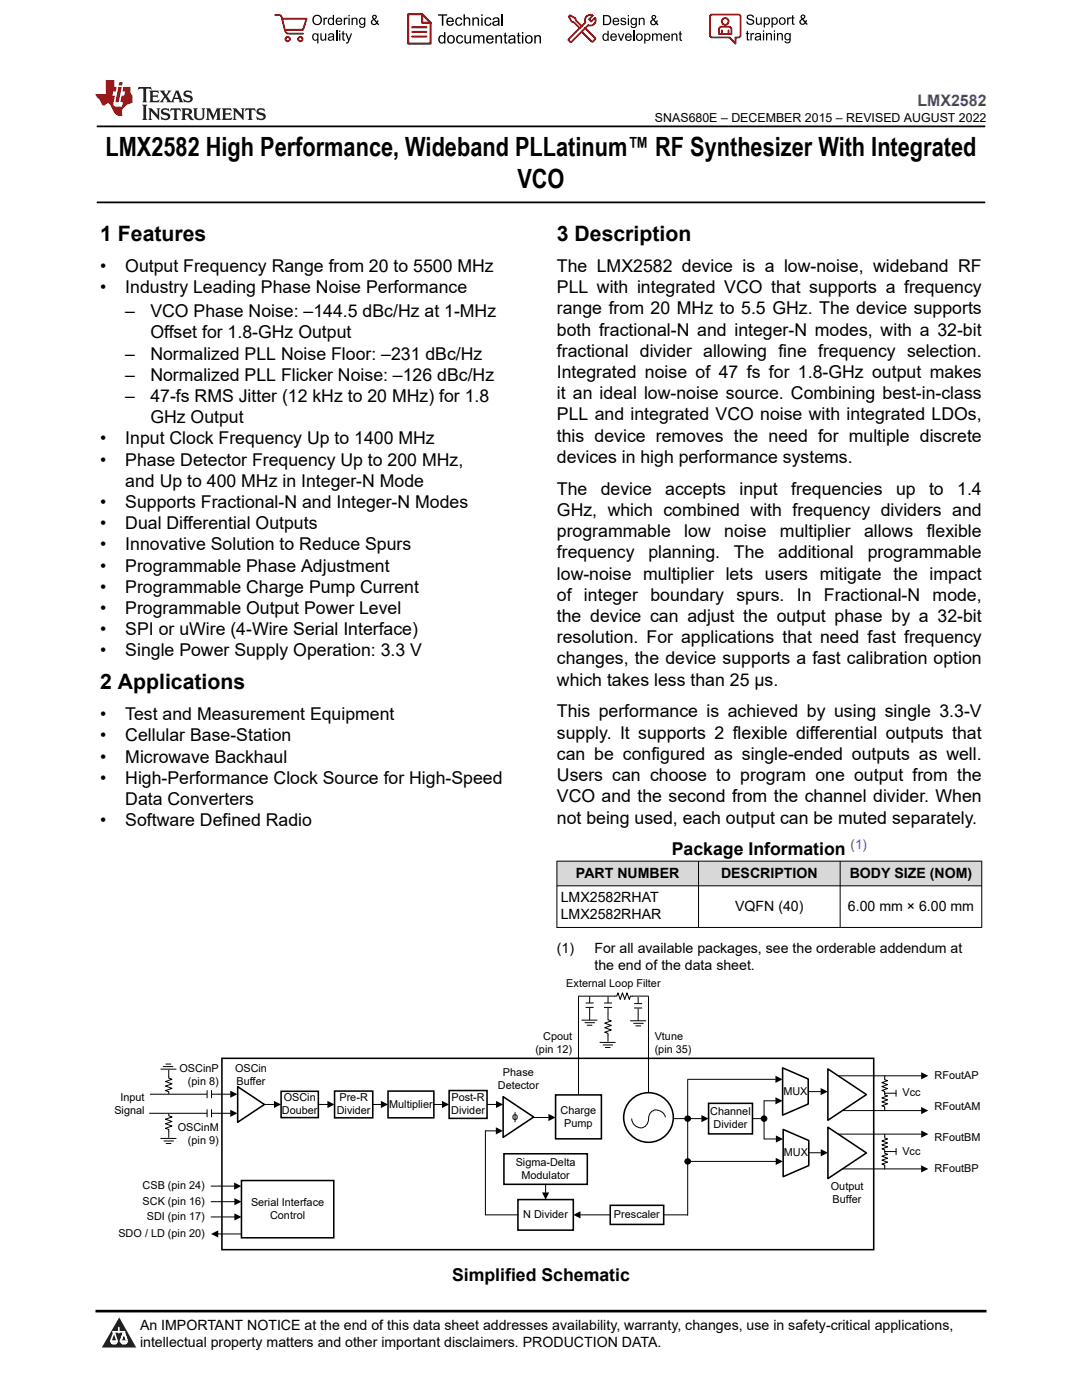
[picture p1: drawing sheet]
<svg xmlns="http://www.w3.org/2000/svg" width="216mm" height="279mm" viewBox="0 0 216 279" stroke-linecap="round" stroke-linejoin="round" font-family="sans-serif">
<defs><g id="words">
<g font-size="5.3">
<text x="21.1" y="31.2">LMX2582 High Performance, Wideband PLLatinum™ RF Synthesizer With Integrated</text>
<text x="103.2" y="37.5">VCO</text>
</g>
<g font-size="4.2">
<text x="20" y="48.1">1 Features</text>
<text x="111.1" y="48.1">3 Description</text>
<text x="20" y="137.6">2 Applications</text>
</g>
<g font-size="3.5">
<text x="20" y="54.3">•</text>
<text x="20" y="58.5">•</text>
<text x="25" y="54.3">Output Frequency Range from 20 to 5500 MHz</text>
<text x="25" y="58.5">Industry Leading Phase Noise Performance</text>
<text x="111.1" y="58.5">PLL with integrated VCO that supports a frequency</text>
<text x="111.1" y="54.3">The LMX2582 device is a low-noise, wideband RF</text>
<text x="25" y="63.3">–</text>
<text x="30" y="63.3">VCO Phase Noise: –144.5 dBc/Hz at 1-MHz</text>
<text x="111.1" y="62.8">range from 20 MHz to 5.5 GHz. The device supports</text>
<text x="25" y="71.7">–</text>
<text x="30" y="67.5">Offset for 1.8-GHz Output</text>
<text x="30" y="71.7">Normalized PLL Noise Floor: –231 dBc/Hz</text>
<text x="111.1" y="67">both fractional-N and integer-N modes, with a 32-bit</text>
<text x="111.1" y="71.2">fractional divider allowing fine frequency selection.</text>
<text x="25" y="76">–</text>
<text x="30" y="76">Normalized PLL Flicker Noise: –126 dBc/Hz</text>
<text x="111.1" y="75.5">Integrated noise of 47 fs for 1.8-GHz output makes</text>
<text x="25" y="80.2">–</text>
<text x="30" y="80.2">47-fs RMS Jitter (12 kHz to 20 MHz) for 1.8</text>
<text x="111.1" y="83.9">PLL and integrated VCO noise with integrated LDOs,</text>
<text x="111.1" y="79.7">it an ideal low-noise source. Combining best-in-class</text>
<text x="20" y="88.7">•</text>
<text x="25" y="88.7">Input Clock Frequency Up to 1400 MHz</text>
<text x="30" y="84.4">GHz Output</text>
<text x="111.1" y="88.2">this device removes the need for multiple discrete</text>
<text x="20" y="92.9">•</text>
<text x="25" y="92.9">Phase Detector Frequency Up to 200 MHz,</text>
<text x="111.1" y="92.4">devices in high performance systems.</text>
<text x="20" y="101.4">•</text>
<text x="25" y="97.1">and Up to 400 MHz in Integer-N Mode</text>
<text x="25" y="101.4">Supports Fractional-N and Integer-N Modes</text>
<text x="111.1" y="98.7">The</text>
<text x="119.9" y="98.7">device</text>
<text x="132.7" y="98.7">accepts</text>
<text x="147.6" y="98.7">input</text>
<text x="157.9" y="98.7">frequencies</text>
<text x="178.8" y="98.7">up</text>
<text x="185.4" y="98.7">to</text>
<text x="191" y="98.7">1.4</text>
<text x="20" y="105.6">•</text>
<text x="25" y="105.6">Dual Differential Outputs</text>
<text x="111.1" y="103">GHz, which combined with frequency dividers and</text>
<text x="111.1" y="107.2">programmable</text>
<text x="136.5" y="107.2">low</text>
<text x="144.5" y="107.2">noise</text>
<text x="155.6" y="107.2">multiplier</text>
<text x="172.4" y="107.2">allows</text>
<text x="184.9" y="107.2">flexible</text>
<text x="20" y="109.8">•</text>
<text x="25" y="109.8">Innovative Solution to Reduce Spurs</text>
<text x="111.1" y="111.4">frequency</text>
<text x="129.4" y="111.4">planning.</text>
<text x="146.4" y="111.4">The</text>
<text x="155.3" y="111.4">additional</text>
<text x="173.1" y="111.4">programmable</text>
<text x="20" y="114.1">•</text>
<text x="20" y="118.3">•</text>
<text x="25" y="114.1">Programmable Phase Adjustment</text>
<text x="25" y="118.3">Programmable Charge Pump Current</text>
<text x="111.1" y="119.9">of integer boundary spurs. In Fractional-N mode,</text>
<text x="111.1" y="115.7">low-noise multiplier lets users mitigate the impact</text>
<text x="20" y="122.5">•</text>
<text x="25" y="122.5">Programmable Output Power Level</text>
<text x="111.1" y="124.1">the device can adjust the output phase by a 32-bit</text>
<text x="20" y="126.8">•</text>
<text x="20" y="131">•</text>
<text x="25" y="126.8">SPI or uWire (4-Wire Serial Interface)</text>
<text x="25" y="131">Single Power Supply Operation: 3.3 V</text>
<text x="111.1" y="128.4">resolution. For applications that need fast frequency</text>
<text x="111.1" y="132.6">changes, the device supports a fast calibration option</text>
<text x="111.1" y="136.8">which takes less than 25 µs.</text>
<text x="20" y="143.7">•</text>
<text x="25" y="143.7">Test and Measurement Equipment</text>
<text x="111.1" y="143.2">This performance is achieved by using single 3.3-V</text>
<text x="20" y="147.9">•</text>
<text x="25" y="147.9">Cellular Base-Station</text>
<text x="111.1" y="147.4">supply. It supports 2 flexible differential outputs that</text>
<text x="20" y="152.2">•</text>
<text x="25" y="152.2">Microwave Backhaul</text>
<text x="111.1" y="151.7">can be configured as single-ended outputs as well.</text>
<text x="111.1" y="155.9">Users can choose to program one output from the</text>
<text x="20" y="156.4">•</text>
<text x="25" y="156.4">High-Performance Clock Source for High-Speed</text>
<text x="25" y="160.6">Data Converters</text>
<text x="111.1" y="160.1">VCO and the second from the channel divider. When</text>
<text x="20" y="164.9">•</text>
<text x="25" y="164.9">Software Defined Radio</text>
<text x="111.1" y="164.4">not being used, each output can be muted separately.</text>
<text x="134.1" y="170.7">Package Information</text>
<text x="90.2" y="255.6">Simplified Schematic</text>
</g>
<text font-size="3.2" fill="#00f" x="183.1" y="21.1">LMX2582</text>
<g font-size="2.8">
<text x="114.9" y="175.1">PART NUMBER</text>
<text x="143.9" y="175.1">DESCRIPTION</text>
<text x="169.5" y="175.1">BODY SIZE (NOM)</text>
<text x="111.9" y="180.1">LMX2582RHAT</text>
<text x="111.9" y="183.4">LMX2582RHAR</text>
<text x="146.7" y="181.8">VQFN (40)</text>
<text x="169.2" y="181.8">6.00 mm × 6.00 mm</text>
<text x="111.1" y="190.2">(1)</text>
<text x="118.6" y="190.2">For all available packages, see the orderable addendum at</text>
<text x="118.6" y="193.6">the end of the data sheet.</text>
<text x="27.9" y="265.5">An IMPORTANT NOTICE at the end of this data sheet addresses availability, warranty, changes, use in safety-critical applications,</text>
<text x="27.9" y="268.9">intellectual property matters and other important disclaimers. PRODUCTION DATA.</text>
</g>
<text font-size="2.6" fill="#00f" x="169.7" y="169.5">(1)</text>
<text font-size="2.5" x="130.7" y="24.3">SNAS680E – DECEMBER 2015 – REVISED AUGUST 2022</text>
<g font-size="2.2">
<text x="113" y="197">External Loop Filter</text>
<text x="108.4" y="207.5">Cpout</text>
<text x="130.6" y="207.5">Vtune</text>
<text x="35.8" y="213.8">OSCinP</text>
<text x="46.9" y="214">OSCin</text>
<text x="100.4" y="214.8">Phase</text>
<text x="106.8" y="210.1">(pin 12)</text>
<text x="130.6" y="210.1">(pin 35)</text>
<text x="186.5" y="215.4">RFoutAP</text>
<text x="24" y="219.8">Input</text>
<text x="37.5" y="216.5">(pin 8)</text>
<text x="47.2" y="216.6">Buffer</text>
<text x="56.6" y="219.8">OSCin</text>
<text x="67.7" y="219.8">Pre-R</text>
<text x="77.7" y="221.1">Multiplier</text>
<text x="90.1" y="219.8">Post-R</text>
<text x="99.3" y="217.4">Detector</text>
<text x="156.3" y="218.5">MUX</text>
<text x="180.1" y="218.8">Vcc</text>
<text x="186.5" y="221.5">RFoutAM</text>
<text x="22.8" y="222.4">Signal</text>
<text x="35.5" y="225.7">OSCinM</text>
<text x="56.2" y="222.4">Douber</text>
<text x="67.2" y="222.4">Divider</text>
<text x="90" y="222.4">Divider</text>
<text x="102.2" y="223.6">ϕ</text>
<text x="111.9" y="222.2">Charge</text>
<text x="112.6" y="224.8">Pump</text>
<text x="141.7" y="222.6">Channel</text>
<text x="142.4" y="225.2">Divider</text>
<text x="186.5" y="227.8">RFoutBM</text>
<text x="37.5" y="228.3">(pin 9)</text>
<text x="102.9" y="232.7">Sigma-Delta</text>
<text x="156.4" y="230.8">MUX</text>
<text x="180.1" y="230.5">Vcc</text>
<text x="186.5" y="233.9">RFoutBP</text>
<text x="28.5" y="237.4">CSB (pin 24)</text>
<text x="104" y="235.3">Modulator</text>
<text x="165.8" y="237.5">Output</text>
<text x="28.5" y="240.5">SCK (pin 16)</text>
<text x="29.3" y="243.5">SDI (pin 17)</text>
<text x="50.1" y="240.7">Serial Interface</text>
<text x="53.9" y="243.3">Control</text>
<text x="104.4" y="243.1">N Divider</text>
<text x="122.5" y="243.1">Prescaler</text>
<text x="166.1" y="240.2">Buffer</text>
<text x="23.6" y="246.9">SDO / LD (pin 20)</text>
</g>
</g></defs>
<path d="M19.3 25.2h177.3M19.3 40.4h177.3" fill="none" stroke="#000" stroke-width=".35"/>
<g fill="#d8d8d8">
<path d="M111.1 171.9h84.8v4.9h-84.8z" fill-rule="evenodd"/>
<path d="M111.2 171.9h28.1v4.8h-28.1z" fill-rule="evenodd"/>
<path d="M139.4 171.9h28.2v4.8h-28.2z" fill-rule="evenodd"/>
<path d="M167.7 171.9h28.1v4.8h-28.1z" fill-rule="evenodd"/>
</g>
<path d="M111.1 171.9h84.9M111.1 176.8h84.9M111.1 171.8v13.4M139.4 171.8v13.4M167.6 171.8v13.4M195.9 171.8v13.4M111.1 185.1h84.9" fill="none" stroke="#000" stroke-width=".2"/>
<path d="M44.3 211.2h130v38.2h-130z" fill="none" stroke="#000" stroke-width=".31"/>
<path d="M110.9 218.5h9.1v8.8h-9.1z" fill-rule="evenodd" fill="#fff" stroke="#000" stroke-width=".31"/>
<path d="M43.5 218.4h2.4M43.5 222.2h2.4" fill="none" stroke="#000" stroke-width=".2"/>
<path d="M45.9 217.7l1.5 .7-1.5 .7zM45.9 221.5l1.5 .7-1.5 .7z" fill="#000"/>
<path d="M165.2 213.3l7.7 5.1-7.7 5.2z" fill-rule="evenodd" fill="#fff" stroke="#000" stroke-width=".31"/>
<path d="M127.3 199v1.3M126.5 201.2h1.6M126.5 200.3h1.6M127.3 201.3v1.2M167.3 214.7h16.5M168.2 221.6h15.6" fill="none" stroke="#000" stroke-width=".2"/>
<path d="M183.8 214l1.4 .7-1.4 .7zM183.8 220.9l1.4 .7-1.4 .8z" fill="#000"/>
<g fill="#fff" stroke="#000" stroke-width=".31">
<path d="M100.6 230.3h16.6v6.1h-16.6z" fill-rule="evenodd"/>
<path d="M103.3 239.4h11.1v6.1h-11.1z" fill-rule="evenodd"/>
<path d="M56.1 217.8h7.4v5.2h-7.4z" fill-rule="evenodd"/>
<path d="M89.6 217.6h7.6v5.6h-7.6z" fill-rule="evenodd"/>
<path d="M77.4 217.8h9.2v5.3h-9.2z" fill-rule="evenodd"/>
</g>
<path d="M97.2 220.4h1.8" fill="none" stroke="#000" stroke-width=".2"/>
<path d="M99 219.7l1.4 .7-1.4 .7z" fill="#000"/>
<g fill="#fff" stroke="#000" stroke-width=".31">
<path d="M66.8 217.8h7.6v5.3h-7.6z" fill-rule="evenodd"/>
<path d="M100.4 218.9l6.1 4-6.1 4.1z" fill-rule="evenodd"/>
</g>
<path d="M115.4 198.9v19.6M129.4 198.9v19.2M176.5 215.1v.4l.6 .2-1.1 .4 1.1 .4-1.1 .3 1.1 .4-1.1 .4 .5 .2v.4M176.5 218.2h2.3M176.5 218.2v.3l.6 .2-1.1 .4 1.1 .4-1.1 .4 1.1 .4-1.1 .4 .5 .2v.3M178.8 217.6v1.2M98.9 225.7h-2v16.8h6.4M106.3 223h3.1M134.3 223.2h5.7" fill="none" stroke="#000" stroke-width=".2"/>
<path d="M98.9 225l1.5 .7-1.5 .7zM109.4 222.3l1.5 .7-1.5 .7zM140 222.5l1.4 .7-1.4 .8z" fill="#000"/>
<path d="M165.2 225l7.7 5.1-7.7 5.1z" fill-rule="evenodd" fill="#fff" stroke="#000" stroke-width=".31"/>
<g fill="none" stroke="#000" stroke-width=".2">
<path d="M117.7 198.9v1.3M121.3 198.9v1.3M116.9 201h1.6M116.9 200.2h1.6M117.7 201.1v1.3M120.5 201h1.6M120.5 200.2h1.6M121.3 203.1v.4l.7 .2-1.3 .5 1.3 .4-1.3 .5 1.3 .5-1.3 .4 .6 .2v.4M121.3 201.1v1.9M167.3 226.3h16.5M168.2 233.3h15.6M176.5 226.8v.3l.6 .2-1.1 .4 1.1 .4-1.1 .4 1.1 .4-1.1 .4 .5 .2v.3"/>
<path d="M176.5 229.8v.4l.6 .2-1.1 .3 1.1 .4-1.1 .4 1.1 .4-1.1 .4 .5 .2v.4M176.5 229.8h2.3M178.8 229.2v1.2"/>
</g>
<path d="M183.8 232.6l1.4 .7-1.4 .7zM183.8 225.6l1.4 .7-1.4 .8z" fill="#000"/>
<path d="M121.8 240.5h10.6v3.9h-10.6z" fill-rule="evenodd" fill="#fff" stroke="#000" stroke-width=".31"/>
<path d="M161.3 217.9h2.5M161.5 230.1h2.3M115.8 242.5h6" fill="none" stroke="#000" stroke-width=".2"/>
<path d="M163.8 217.1l1.4 .8-1.4 .7zM163.8 229.3l1.4 .8-1.4 .7zM114.4 242.5l1.4-.8v1.5z" fill="#000"/>
<path d="M141.4 220.2h8.7v6.1h-8.7z" fill-rule="evenodd" fill="#fff" stroke="#000" stroke-width=".31"/>
<path d="M137.2 215.5v27M150.1 223.2h2.4" fill="none" stroke="#000" stroke-width=".2"/>
<path d="M156.2 213.1l5.1 2.2v5l-5.1 2.2z" fill-rule="evenodd" fill="#fff" stroke="#000" stroke-width=".31"/>
<path d="M137.2 215.4h17.5M152.5 219.7h2.2M152.5 219.7v7.6M137.2 231.8h17.6M152.5 227.3h2.3" fill="none" stroke="#000" stroke-width=".2"/>
<path d="M154.7 214.7l1.5 .7-1.5 .7zM154.7 219l1.5 .7-1.5 .7zM154.8 231.1l1.4 .7-1.4 .7zM154.8 226.6l1.4 .7-1.4 .7z" fill="#000"/>
<g fill="#000" stroke="#000" stroke-width=".2">
<circle cx="137.2" cy="223.2" r=".55"/>
<circle cx="152.4" cy="223.2" r=".55"/>
</g>
<g fill="#fff" stroke="#000" stroke-width=".31">
<path d="M47.4 216.9l5.4 3.5-5.4 3.6z" fill-rule="evenodd"/>
<path d="M156.3 225.4l5.1 2.2v5l-5.1 2.2z" fill-rule="evenodd"/>
</g>
<g fill="none" stroke="#000" stroke-width=".2">
<path d="M33.7 214.8v.4l.6 .2-1.3 .4 1.3 .5-1.3 .5 1.3 .4-1.3 .5 .7 .2v.4M41.3 217.6v1.6M41.3 218.4h-11.3M42.2 217.6v1.6M42.3 218.4h1.2M33.7 222.3v.4l.6 .2-1.3 .5 1.3 .4-1.3 .5 1.3 .4-1.3 .5 .7 .2v.4M41.3 221.4v1.6M41.3 222.2h-11.5M42.1 236.7h4.7M42.1 239.8h4.8M42.2 221.4v1.6M42.3 222.2h1.2"/>
<path d="M42.1 242.9h4.8M43.4 246.3h4.8"/>
</g>
<path d="M46.7 236l1.5 .7-1.5 .7zM46.8 239.1l1.4 .7-1.4 .7zM42.1 246.3l1.4-.8v1.5zM46.8 242.2l1.4 .7-1.4 .7z" fill="#000"/>
<path d="M48.2 235.6h18.4v11.4h-18.4z" fill-rule="evenodd" fill="#fff" stroke="#000" stroke-width=".31"/>
<g fill="none" stroke="#000" stroke-width=".2">
<path d="M129.4 198.8h-3.6l-.2 .7-.5-1.4-.4 1.4-.5-1.4-.4 1.4-.5-1.4-.2 .7h-7.7M32.1 213.4h3M32.6 212.9h1.9M33.1 212.4h1M33.7 213.6v1.2M116.1 203.6h3M116.7 204.1h1.9M117.2 204.6h.9M117.7 202.4v1.2M119.7 208h3.1M120.4 208.5h1.9M120.8 209.1h.9"/>
<path d="M121.3 206.6v1.2M125.8 203.7h3.1M126.4 204.2h2M126.9 204.7h.9M127.3 202.5v1.2M32.1 227.2h3M32.7 227.7h1.9M33.2 228.2h.9M33.7 225.8v1.2M52.8 220.4h2M63.5 220.4h1.9M74.4 220.4h1.7"/>
<path d="M86.6 220.4h1.7M108.9 236.4v1.6M132.4 242.5h4.7"/>
</g>
<path d="M54.7 219.7l1.4 .7-1.4 .7zM65.3 219.7l1.5 .7-1.5 .7zM76 219.7l1.4 .7-1.4 .7zM88.2 219.7l1.4 .7-1.4 .7zM108.2 238h1.4l-.7 1.4z" fill="#000"/>
<circle cx="137.2" cy="231.8" r=".55" fill="#000" stroke="#000" stroke-width=".2"/>
<circle cx="129.4" cy="223" r="5" fill="#fff" stroke="#000" stroke-width=".31"/>
<path d="M176.5 214.7v.4M132.8 222.9a1.83 1.83 0 0 0-2.8-1 1.93 1.93 0 0 0-.6 1.4 1.66 1.66 0 0 1-1.4 1.8 1.66 1.66 0 0 1-1.9-1.3v-.5M176.5 221.2v.4M176.5 226.4v.4M176.5 232.9v.4" fill="none" stroke="#000" stroke-width=".2"/>
<path d="M0 0h215.9v23.8h-215.9z" fill-rule="evenodd" fill="#fff"/>
<path d="M27.7 17.4l-.2 .6 .5-.3h.6v.1v2.2l-.2 .4h1l-.2-.4v-2.2v-.1h.5l.5 .3-.1-.6zM29.8 18.1l.2 .4v1.5l-.2 .4h1.9l.1-.6a1.08 1.08 0 0 1-1.3 .2v-.7h.6l.4 .2v-.6l-.4 .2h-.6v-.6l.2-.1a1 1 0 0 1 1 .2l-.1-.5zM31.8 18.1l1 1.1-1 1.2h.9l-.2-.2 .4-.7 .5 .7-.2 .2h1.6l-.2-.2 .1-.4h1l.1 .4-.1 .2h.9l-.2-.3-.8-2h-.5l-1 2.2-.8-1.1 .9-1.1h-.8l.2 .2-.5 .7-.3-.7 .1-.2zM35.2 18.5l.4 1h-.8zM36.8 18.2a.65 .65 0 0 0-.2 .7 .65 .65 0 0 0 .6 .5l.7 .2 .1 .2a.79 .79 0 0 1-.7 .4 .79 .79 0 0 1-.7-.5l.1 .7 .2-.1a.93 .93 0 0 0 1.1 .1 .93 .93 0 0 0 .4-1 1.46 1.46 0 0 0-1.2-.6l-.1-.3a1.09 1.09 0 0 1 1.2 .2l-.2-.6-.1 .1-.6-.2zM28.4 20.9l.2 .4v2.3l-.2 .3h1l-.2-.3v-2.3l.2-.4zM29.6 21.6l.2 .4v1.6l-.2 .3h.8l-.3-.3v-1.4l1.7 1.8v-2l.2-.4h-.8l.2 .2 .1 1.1-1.2-1.3zM32.3 21.8a.65 .65 0 0 0-.2 .7 .65 .65 0 0 0 .7 .4l.6 .2 .1 .2a.79 .79 0 0 1-.7 .4 .79 .79 0 0 1-.7-.5l.1 .7 .2-.1a.93 .93 0 0 0 1.1 .1 .93 .93 0 0 0 .4-.9 1.46 1.46 0 0 0-1.2-.6l-.1-.4a1.09 1.09 0 0 1 1.2 .2l-.2-.6-.1 .1-.6-.1zM34.1 21.6l-.1 .7a.63 .63 0 0 1 .7-.4l.1 1.7-.3 .3h1l-.2-.3v-1.7a.66 .66 0 0 1 .8 .4l-.1-.7zM36.2 21.6l.2 .4v1.6l-.2 .3h.9l-.2-.2v-.7h.5l.1 .2a.79 .79 0 0 0 1.2 .6l-1-.9a.61 .61 0 0 0 .6-.6 .61 .61 0 0 0-.5-.6zM36.9 21.9h.2a.47 .47 0 0 1 .5 .1 .47 .47 0 0 1 .1 .5l-.2 .2h-.6zM38.5 21.6l.2 .2a2.27 2.27 0 0 0 .4 2 1.04 1.04 0 0 0 1.7-.7v-1.3l.2-.2h-.8l.2 .4v1.1a.6 .6 0 0 1-.6 .6 .6 .6 0 0 1-.6-.6v-1.1l.3-.4zM41.1 21.6l.2 .4v1.6l-.2 .3h.7l-.2-.3v-1.5l.9 1.9 .8-1.9v1.5l-.2 .3h1l-.3-.3v-1.6l.3-.4h-.8l-.7 1.5-.7-1.5zM44.3 21.6l.2 .4v1.6l-.2 .3h1.9l.1-.5a1.09 1.09 0 0 1-1.3 .1v-.6h.6l.4 .1v-.6l-.4 .2h-.6v-.6l.2-.1a1.01 1.01 0 0 1 1 .3l-.1-.6zM46.4 21.6l.3 .4v1.6l-.3 .3h.8l-.2-.3v-1.4l1.6 1.8v-2l.2-.4h-.7l.2 .2v1.1l-1.2-1.3zM49 21.6l-.1 .7a.63 .63 0 0 1 .8-.4v1.7l-.3 .3h1l-.2-.3v-1.7a.66 .66 0 0 1 .8 .4l-.1-.7zM51.4 21.8a.65 .65 0 0 0-.2 .7 .65 .65 0 0 0 .6 .4l.6 .2 .2 .2a.79 .79 0 0 1-.8 .4 .79 .79 0 0 1-.6-.5l.1 .7 .2-.1a.93 .93 0 0 0 1 .1 .93 .93 0 0 0 .5-.9 1.46 1.46 0 0 0-1.3-.6l-.1-.4a1.09 1.09 0 0 1 1.3 .2l-.2-.6-.2 .1-.5-.1z" fill="#231f20"/>
<path d="M21.1 16v2.8h-2.1l.1 .3 .9 1a.95 .95 0 0 0 .9 .9 .59 .59 0 0 1 .6-.4 .59 .59 0 0 1 .5 .4l.4 .8a1.59 1.59 0 0 0 2.1 1.3 1.61 1.61 0 0 1 1-2.2l1-.4-.1-1.5a1.59 1.59 0 0 1-.4-1.6h-1.4l-.2 .9h.5l-.1 .8h-.5l-.2 1v.2l.4 .1-.2 .9h-.6a.73 .73 0 0 1-1.1-.7l.3-1.5h-.5l.2-.8h.5l.2-.9h-.5v-1.4zM23.6 17.4l-.6 3h.7l.6-3zM23.8 16.4l-.1 .7h.7l.1-.7z" fill="#ed1c24"/>
<g fill="#000">
<path d="M62.3 4a1 1 0 0 1 2 0 1 1 0 0 1-2 0zM62.8 3.4a.78 .78 0 0 0-.1 1.1 .78 .78 0 0 0 1.1 .1 .78 .78 0 0 0 .1-1.1 .78 .78 0 0 0-1.1-.1z" fill-rule="evenodd"/>
<path d="M62.5 6.8l.4-.2 .4 .3v-.2h.2v2h-.2v-.7a.68 .68 0 0 1-.9-.1 .68 .68 0 0 1 0-.9zM62.6 7a.51 .51 0 0 0-.1 .6 .51 .51 0 0 0 .7 .2 .51 .51 0 0 0 .1-.7 .51 .51 0 0 0-.7-.1z" fill-rule="evenodd"/>
<path d="M64.5 3.5h.3v.3l.1-.3h.3l.1 .1-.1 .2a.32 .32 0 0 0-.3 0 .32 .32 0 0 0-.1 .4v.8h-.3z" fill-rule="evenodd"/>
<path d="M63.9 6.7h.3v.8a.36 .36 0 0 0 .3 .4 .36 .36 0 0 0 .4-.5v-.7h.2v1.4h-.2v-.2a.51 .51 0 0 1-.6 .2 .51 .51 0 0 1-.4-.5z" fill-rule="evenodd"/>
<path d="M65.6 3.7l.4-.2 .4 .2v-.7h.3v2h-.3v-.2a.7 .7 0 0 1-1-.1 .7 .7 0 0 1 .2-1zM65.8 3.8a.51 .51 0 0 0-.1 .7 .51 .51 0 0 0 .6 .2 .51 .51 0 0 0 .1-.7 .51 .51 0 0 0-.6-.2z" fill-rule="evenodd"/>
<path d="M65.6 6.8a.66 .66 0 0 1 .8-.1 .66 .66 0 0 1 .3 .8v.6h-.2l-.1-.2a.52 .52 0 0 1-.7 .2 .52 .52 0 0 1-.2-.6l.3-.2a.42 .42 0 0 0 .6-.3l-.3-.2-.3 .1-.1 .2h-.3zM65.7 7.6a.35 .35 0 0 0 .3 .4 .35 .35 0 0 0 .4-.4v-.2z" fill-rule="evenodd"/>
<path d="M67.7 6.1h.2v.3h-.2zM67.7 6.7h.2v1.4h-.2z" fill-rule="evenodd"/>
<path d="M67.1 3.7a.68 .68 0 0 1 .9-.1 .68 .68 0 0 1 .3 .7h-1.1a.42 .42 0 0 0 .3 .5 .42 .42 0 0 0 .5-.3h.3a.73 .73 0 0 1-1.1 .4 .73 .73 0 0 1-.1-1.2zM67.4 3.8l-.2 .3h.8l-.2-.4z" fill-rule="evenodd"/>
<path d="M68.6 3.5h.2v.3l.2-.3h.3l.1 .1-.1 .2a.32 .32 0 0 0-.4 0 .32 .32 0 0 0-.1 .4v.8h-.2z" fill-rule="evenodd"/>
<path d="M68.3 6.3l.3-.1v.5h.2v.1h-.2v.9l.3 .4a.36 .36 0 0 1-.4 0 .36 .36 0 0 1-.2-.4v-.9h-.1v-.1h.1z" fill-rule="evenodd"/>
<path d="M68.9 6.7h.3l.4 1.1 .4-1.1h.3l-.6 1.4a.51 .51 0 0 1-.6 .6l-.1-.3h.3l.2-.3z" fill-rule="evenodd"/>
<path d="M69.5 3h.3v.3h-.3zM69.5 3.5h.3v1.5h-.3z" fill-rule="evenodd"/>
<path d="M70.2 3.5h.2v.2a.52 .52 0 0 1 .6-.2 .52 .52 0 0 1 .3 .6v.9h-.2v-.9a.34 .34 0 0 0-.3-.4 .34 .34 0 0 0-.4 .3v1h-.2z" fill-rule="evenodd"/>
<path d="M71.8 3.7l.4-.2 .5 .2v-.2h.2v1.3a.64 .64 0 0 1-.5 .8 .64 .64 0 0 1-.7-.5h.2a.41 .41 0 0 0 .5 .2 .41 .41 0 0 0 .2-.5 .69 .69 0 0 1-.9-.1 .69 .69 0 0 1 .1-1zM72 3.8a.5 .5 0 0 0-.1 .7 .5 .5 0 0 0 .7 .1 .5 .5 0 0 0 .1-.6 .5 .5 0 0 0-.7-.2z" fill-rule="evenodd"/>
<path d="M74.4 3.1a.47 .47 0 0 1 .7 .1 .47 .47 0 0 1-.3 .7l.4 .4 .1-.3 .2 .1-.1 .4 .3 .3-.2 .2-.3-.3a.63 .63 0 0 1-1 .1 .63 .63 0 0 1 .3-1l-.3-.4zM74.5 3.4a.27 .27 0 0 0 .5 0 .27 .27 0 0 0-.5 0zM74.4 4.1a.4 .4 0 0 0 0 .6 .4 .4 0 0 0 .6-.1l-.4-.6z" fill-rule="evenodd"/>
<path d="M87.4 2.9h1.8v.2h-.7v2h-.3v-2h-.8z" fill-rule="evenodd"/>
<path d="M87.6 7.2l.5-.2 .5 .2v-.8h.3v2.3h-.3v-.2a.76 .76 0 0 1-1-.1 .76 .76 0 0 1-.1-1zM87.9 7.4a.58 .58 0 0 0-.2 .7 .58 .58 0 0 0 .8 .2 .58 .58 0 0 0 .1-.7 .58 .58 0 0 0-.7-.2z" fill-rule="evenodd"/>
<path d="M89.5 7.2a.81 .81 0 0 1 1.1 .1 .81 .81 0 0 1-.2 1.2 .81 .81 0 0 1-1.1-.2l-.1-.7zM89.6 7.4a.57 .57 0 0 0 0 .8 .57 .57 0 0 0 .8 0 .57 .57 0 0 0 0-.7 .57 .57 0 0 0-.8-.1z" fill-rule="evenodd"/>
<path d="M89.3 3.7a.77 .77 0 0 1 .9-.2 .77 .77 0 0 1 .4 .9h-1.3a.48 .48 0 0 0 .4 .5 .48 .48 0 0 0 .6-.3h.3a.83 .83 0 0 1-1.3 .4 .83 .83 0 0 1 0-1.3zM89.5 3.8l-.2 .4h1l-.3-.5z" fill-rule="evenodd"/>
<path d="M91 3.7a.7 .7 0 0 1 1.2 .3h-.2a.45 .45 0 0 0-.6-.3 .45 .45 0 0 0-.3 .6 .45 .45 0 0 0 .3 .6 .45 .45 0 0 0 .6-.4l.3 .1a.76 .76 0 0 1-1.1 .5 .76 .76 0 0 1-.3-1.1z" fill-rule="evenodd"/>
<path d="M91.2 7.2a.7 .7 0 0 1 1.2 .3l-.3 .1a.45 .45 0 0 0-.5-.4 .45 .45 0 0 0-.3 .7 .45 .45 0 0 0 .3 .6 .45 .45 0 0 0 .6-.4h.2a.76 .76 0 0 1-1 .5 .76 .76 0 0 1-.4-1.1z" fill-rule="evenodd"/>
<path d="M92.5 2.9h.3v.8a.59 .59 0 0 1 .7-.2 .59 .59 0 0 1 .3 .6v1h-.2v-1a.4 .4 0 0 0-.5-.4 .4 .4 0 0 0-.3 .5v.9h-.3z" fill-rule="evenodd"/>
<path d="M92.7 7h.2v.9a.41 .41 0 0 0 .5 .6 .41 .41 0 0 0 .3-.6v-.9h.3v1.7h-.3v-.3a.58 .58 0 0 1-.7 .3 .58 .58 0 0 1-.3-.7z" fill-rule="evenodd"/>
<path d="M94.3 3.5h.2v.2a.59 .59 0 0 1 .7-.2 .59 .59 0 0 1 .4 .6v1h-.3v-1a.41 .41 0 0 0-.4-.4 .41 .41 0 0 0-.4 .5v.9h-.2z" fill-rule="evenodd"/>
<path d="M94.4 7h.3v.3a.56 .56 0 0 1 1 0 .54 .54 0 0 1 .6-.3 .54 .54 0 0 1 .4 .5v1.2h-.3v-1.1a.34 .34 0 0 0-.3-.4 .34 .34 0 0 0-.4 .3v1.2h-.3v-1.1a.38 .38 0 0 0-.5-.3 .38 .38 0 0 0-.2 .5v.9h-.3z" fill-rule="evenodd"/>
<path d="M96 2.9h.3v.3h-.3zM96 3.5h.3v1.6h-.3z" fill-rule="evenodd"/>
<path d="M96.8 3.7a.7 .7 0 0 1 1.3 .3h-.3a.45 .45 0 0 0-.6-.3 .45 .45 0 0 0-.3 .6 .45 .45 0 0 0 .3 .6 .45 .45 0 0 0 .6-.4l.3 .1a.76 .76 0 0 1-1.1 .5 .76 .76 0 0 1-.3-1.1z" fill-rule="evenodd"/>
<path d="M97.2 7.2a.77 .77 0 0 1 .9-.1 .77 .77 0 0 1 .4 .8h-1.2a.48 .48 0 0 0 .3 .6 .48 .48 0 0 0 .6-.4l.3 .1a.83 .83 0 0 1-1.3 .3 .83 .83 0 0 1 0-1.3zM97.4 7.4l-.1 .3h.9l-.2-.4z" fill-rule="evenodd"/>
<path d="M98.8 7h.3v.3a.59 .59 0 0 1 .7-.3 .59 .59 0 0 1 .4 .7v1h-.3v-1a.41 .41 0 0 0-.5-.5 .41 .41 0 0 0-.3 .6v.9h-.3z" fill-rule="evenodd"/>
<path d="M98.4 3.7a.74 .74 0 0 1 1-.2 .74 .74 0 0 1 .3 .9v.7h-.3v-.2a.59 .59 0 0 1-.8 .3 .59 .59 0 0 1-.3-.8l1.1-.3a.42 .42 0 0 0-.4-.4 .42 .42 0 0 0-.5 .3h-.2zM98.6 4.5a.36 .36 0 0 0 .2 .5 .36 .36 0 0 0 .5-.2l.1-.5z" fill-rule="evenodd"/>
<path d="M100.7 6.6l.2-.1v.5h.3v.2h-.3v1l.1 .2h.2l.1 .3a.41 .41 0 0 1-.5-.1 .41 .41 0 0 1-.1-.4v-1h-.2v-.2h.2z" fill-rule="evenodd"/>
<path d="M101.6 7.2a.74 .74 0 0 1 .9-.2 .74 .74 0 0 1 .3 1l.1 .7h-.3v-.2a.59 .59 0 0 1-.8 .2 .59 .59 0 0 1-.3-.8l1-.3a.42 .42 0 0 0-.3-.4 .42 .42 0 0 0-.5 .3h-.3zM101.8 8.1a.36 .36 0 0 0 .1 .5 .36 .36 0 0 0 .5-.3l.2-.4z" fill-rule="evenodd"/>
<path d="M103.3 6.6l.3-.1v.5h.3v.2h-.3v1l.1 .2h.2v.3a.41 .41 0 0 1-.5-.1 .41 .41 0 0 1-.1-.4v-1h-.2v-.2h.2z" fill-rule="evenodd"/>
<path d="M104.1 6.4h.3v.3h-.3zM104.1 7h.3v1.7h-.3z" fill-rule="evenodd"/>
<path d="M105 7.2a.81 .81 0 0 1 1.1 .1 .81 .81 0 0 1-.1 1.2 .81 .81 0 0 1-1.2-.2v-.7zM105.2 7.4a.57 .57 0 0 0-.1 .8 .57 .57 0 0 0 .8 0 .57 .57 0 0 0 0-.7 .57 .57 0 0 0-.7-.1z" fill-rule="evenodd"/>
<path d="M106.6 7h.3v.3a.59 .59 0 0 1 .7-.3 .59 .59 0 0 1 .4 .7v1h-.3v-1a.41 .41 0 0 0-.5-.5 .41 .41 0 0 0-.3 .6v.9h-.3z" fill-rule="evenodd"/>
<path d="M120.3 3h.7a1 1 0 0 1 1 1 1 1 0 0 1-1 1h-.7zM120.6 3.2v1.6h.4a.77 .77 0 0 0 .7-.8 .77 .77 0 0 0-.7-.8z" fill-rule="evenodd"/>
<path d="M120.4 6.9l.4-.2 .4 .2v-.8h.3v2h-.3v-.1a.7 .7 0 0 1-.9-.2 .7 .7 0 0 1 .1-.9zM120.6 7a.51 .51 0 0 0-.1 .7 .51 .51 0 0 0 .6 .1 .51 .51 0 0 0 .1-.6 .51 .51 0 0 0-.6-.2z" fill-rule="evenodd"/>
<path d="M122 6.9a.68 .68 0 0 1 .8-.2 .68 .68 0 0 1 .3 .8h-1.1a.42 .42 0 0 0 .3 .5 .42 .42 0 0 0 .5-.3h.3a.73 .73 0 0 1-1.1 .3 .73 .73 0 0 1 0-1.1zM122.2 7l-.2 .3h.8l-.2-.4z" fill-rule="evenodd"/>
<path d="M122.4 3.7a.68 .68 0 0 1 .8-.1 .68 .68 0 0 1 .4 .8h-1.1a.42 .42 0 0 0 .3 .4 .42 .42 0 0 0 .5-.3l.3 .1a.73 .73 0 0 1-1.2 .3 .73 .73 0 0 1 0-1.2zM122.6 3.8l-.1 .3h.8l-.2-.3z" fill-rule="evenodd"/>
<path d="M123.9 3.7l.1-.1a.62 .62 0 0 1 .9 .3l-.2 .1a.29 .29 0 0 0-.3-.3 .29 .29 0 0 0-.3 .3l.1 .1a.58 .58 0 0 1 .6 .1 .58 .58 0 0 1 .1 .6 .67 .67 0 0 1-1.1-.2l.2-.1a.33 .33 0 0 0 .4 .4 .33 .33 0 0 0 .3-.4 .71 .71 0 0 1-.9-.6z" fill-rule="evenodd"/>
<path d="M123.3 6.7h.2l.4 1.2 .4-1.2h.3l-.6 1.4h-.2z" fill-rule="evenodd"/>
<path d="M125.3 3h.2v.3h-.2zM125.3 3.6h.2v1.4h-.2z" fill-rule="evenodd"/>
<path d="M124.9 6.9a.68 .68 0 0 1 .8-.2 .68 .68 0 0 1 .4 .8h-1.1a.42 .42 0 0 0 .3 .5 .42 .42 0 0 0 .5-.3h.3a.73 .73 0 0 1-1.2 .3 .73 .73 0 0 1 0-1.1zM125.1 7l-.1 .3h.8l-.2-.4z" fill-rule="evenodd"/>
<path d="M126 3.7l.4-.2 .4 .2v-.1h.3v1.2a.64 .64 0 0 1-.5 .8 .64 .64 0 0 1-.8-.5l.3 .1a.41 .41 0 0 0 .5 .2 .41 .41 0 0 0 .2-.6 .69 .69 0 0 1-.9-.1 .69 .69 0 0 1 .1-1zM126.2 3.9a.5 .5 0 0 0-.1 .6 .5 .5 0 0 0 .6 .2 .5 .5 0 0 0 .2-.7 .5 .5 0 0 0-.7-.1z" fill-rule="evenodd"/>
<path d="M126.9 7.4a.73 .73 0 0 1 1.4 0 .73 .73 0 0 1-1.4 0zM127.3 7a.5 .5 0 0 0-.1 .7 .5 .5 0 0 0 .7 0 .5 .5 0 0 0 0-.6 .5 .5 0 0 0-.6-.1z" fill-rule="evenodd"/>
<path d="M127.5 3.6h.2v.2a.52 .52 0 0 1 .6-.3 .52 .52 0 0 1 .3 .6v.9h-.2v-.9a.34 .34 0 0 0-.3-.4 .34 .34 0 0 0-.4 .3v1h-.2z" fill-rule="evenodd"/>
<path d="M128.5 6.7h.3v.2a.67 .67 0 0 1 .9 0 .67 .67 0 0 1 0 .9 .55 .55 0 0 1-.9 .2v.7h-.3zM128.9 7a.5 .5 0 0 0-.1 .7 .5 .5 0 0 0 .6 .1 .5 .5 0 0 0 .2-.6 .5 .5 0 0 0-.7-.2z" fill-rule="evenodd"/>
<path d="M130.1 6.7h.2v.2a.49 .49 0 0 1 .9 0l.4-.2a.42 .42 0 0 1 .5 .4v1h-.3v-.9a.3 .3 0 0 0-.2-.3 .3 .3 0 0 0-.4 .2v1h-.2v-.9a.33 .33 0 0 0-.5-.3 .33 .33 0 0 0-.2 .5v.7h-.2z" fill-rule="evenodd"/>
<path d="M130.1 3.1a.47 .47 0 0 1 .8 .1 .47 .47 0 0 1-.3 .7l.3 .4 .1-.2h.3l-.2 .5 .3 .3-.2 .2-.3-.3a.63 .63 0 0 1-1 .1 .63 .63 0 0 1 .3-1l-.2-.5zM130.2 3.5a.27 .27 0 0 0 .5 0 .27 .27 0 0 0-.5 0zM130.2 4.1a.4 .4 0 0 0 0 .7 .4 .4 0 0 0 .6-.2l-.5-.6z" fill-rule="evenodd"/>
<path d="M132.5 6.9a.68 .68 0 0 1 .9-.2 .68 .68 0 0 1 .3 .8h-1.1a.42 .42 0 0 0 .3 .5 .42 .42 0 0 0 .5-.3h.3a.73 .73 0 0 1-1.1 .3 .73 .73 0 0 1-.1-1.1zM132.7 7l-.1 .3h.8l-.2-.4z" fill-rule="evenodd"/>
<path d="M134 6.7h.2v.2a.52 .52 0 0 1 .6-.2 .52 .52 0 0 1 .4 .6v.8h-.3v-.8a.34 .34 0 0 0-.2-.4 .34 .34 0 0 0-.4 .2l-.1 1h-.2z" fill-rule="evenodd"/>
<path d="M135.6 6.3l.2-.1v.5h.3v.2h-.3v.8l.3 .4a.36 .36 0 0 1-.4 0 .36 .36 0 0 1-.1-.4v-.8h-.2v-.2h.2z" fill-rule="evenodd"/>
<path d="M149.2 3a.8 .8 0 0 1 1.2 .5h-.2a.44 .44 0 0 0-.5-.4 .44 .44 0 0 0-.4 .5l.2 .1a.9 .9 0 0 1 1 .8 .84 .84 0 0 1-.9 .5 .84 .84 0 0 1-.7-.7h.3a.52 .52 0 0 0 .5 .5 .52 .52 0 0 0 .5-.6l-.2-.1a.85 .85 0 0 1-1-.8z" fill-rule="evenodd"/>
<path d="M149 6.3l.3-.2v.5h.2v.2h-.2v.9l.2 .4a.36 .36 0 0 1-.4-.1 .36 .36 0 0 1-.1-.4v-.8h-.2v-.2h.2z" fill-rule="evenodd"/>
<path d="M149.7 6.6h.3v.2l.1-.2h.3l.1 .1-.1 .2a.32 .32 0 0 0-.3 0 .32 .32 0 0 0-.1 .4v.8h-.3z" fill-rule="evenodd"/>
<path d="M150.7 6.8a.66 .66 0 0 1 .9-.2 .66 .66 0 0 1 .3 .9v.6h-.2l-.1-.2a.52 .52 0 0 1-.7 .2 .52 .52 0 0 1-.2-.7l.2-.1a.42 .42 0 0 0 .7-.3l-.3-.2h-.3l-.1 .3-.3-.1zM150.9 7.5a.35 .35 0 0 0 .3 .5 .35 .35 0 0 0 .4-.4v-.3z" fill-rule="evenodd"/>
<path d="M150.8 3.5h.3v.8a.36 .36 0 0 0 .3 .5 .36 .36 0 0 0 .4-.5v-.8h.2v1.4h-.2v-.2a.51 .51 0 0 1-.6 .3 .51 .51 0 0 1-.4-.6z" fill-rule="evenodd"/>
<path d="M152.2 6.1h.3v.2h-.3zM152.2 6.6h.3v1.5h-.3z" fill-rule="evenodd"/>
<path d="M152.4 3.5h.2v.2a.67 .67 0 0 1 .9 0 .67 .67 0 0 1 .1 .9 .55 .55 0 0 1-1 .2v.7h-.2zM152.7 3.8a.5 .5 0 0 0-.1 .7 .5 .5 0 0 0 .7 .1 .5 .5 0 0 0 .1-.6 .5 .5 0 0 0-.7-.2z" fill-rule="evenodd"/>
<path d="M152.9 6.6h.2v.2a.52 .52 0 0 1 .6-.2 .52 .52 0 0 1 .3 .6v.9h-.2v-.9a.34 .34 0 0 0-.3-.4 .34 .34 0 0 0-.4 .2v1.1h-.2z" fill-rule="evenodd"/>
<path d="M153.9 3.5h.3v.2a.67 .67 0 0 1 .9 0 .67 .67 0 0 1 0 .9 .55 .55 0 0 1-.9 .2v.7h-.3zM154.3 3.8a.5 .5 0 0 0-.1 .7 .5 .5 0 0 0 .6 .1 .5 .5 0 0 0 .2-.6 .5 .5 0 0 0-.7-.2z" fill-rule="evenodd"/>
<path d="M154.4 6.1h.3v.2h-.3zM154.4 6.6h.3v1.5h-.3z" fill-rule="evenodd"/>
<path d="M155 6.6h.3v.2a.52 .52 0 0 1 .6-.2 .52 .52 0 0 1 .3 .6v.9h-.2v-.9a.34 .34 0 0 0-.3-.4 .34 .34 0 0 0-.4 .2v1.1h-.3z" fill-rule="evenodd"/>
<path d="M155.4 4.2a.75 .75 0 0 1 1.5 0 .75 .75 0 0 1-1.5 0zM155.8 3.8a.5 .5 0 0 0-.1 .7 .5 .5 0 0 0 .8 0 .5 .5 0 0 0 0-.7 .5 .5 0 0 0-.7 0z" fill-rule="evenodd"/>
<path d="M156.7 6.8l.4-.2 .5 .2v-.2h.2v1.3a.64 .64 0 0 1-.5 .7 .64 .64 0 0 1-.8-.4h.3a.41 .41 0 0 0 .5 .2 .41 .41 0 0 0 .2-.5 .69 .69 0 0 1-.9-.1 .69 .69 0 0 1 .1-1zM156.9 6.9a.5 .5 0 0 0-.1 .7 .5 .5 0 0 0 .6 .1 .5 .5 0 0 0 .2-.7 .5 .5 0 0 0-.7-.1z" fill-rule="evenodd"/>
<path d="M157.1 3.5h.2v.2l.1-.2h.3h.2l-.1 .3a.32 .32 0 0 0-.4 0 .32 .32 0 0 0-.1 .4v.7h-.2z" fill-rule="evenodd"/>
<path d="M158 3.1l.3-.1v.5h.2v.2h-.2v.8l.3 .4a.36 .36 0 0 1-.4 0 .36 .36 0 0 1-.2-.4v-.8h-.1v-.2h.1z" fill-rule="evenodd"/>
<path d="M159.9 3a.47 .47 0 0 1 .7 .1 .47 .47 0 0 1-.3 .7l.4 .5 .1-.3h.2l-.1 .5 .3 .3-.2 .2-.3-.3a.63 .63 0 0 1-1 .1 .63 .63 0 0 1 .3-1l-.3-.5zM160 3.4a.27 .27 0 0 0 .5 0 .27 .27 0 0 0-.5 0zM159.9 4.1a.4 .4 0 0 0 0 .6 .4 .4 0 0 0 .6-.2l-.4-.6z" fill-rule="evenodd"/>
</g>
<path d="M67.2 6.1v2M126.5 6.1v2" fill="none" stroke="#000" stroke-width=".25"/>
<g fill="none" stroke="#de0000" stroke-width=".37">
<path d="M54.9 3h.9a1.19 1.19 0 0 1 .6 1.2l.6 2.1a.85 .85 0 0 0 1 .4h2.5M56.3 3.7h4.9l-.7 2.2h-3.6M116.1 5.2l-1.2-1.1-.1-.5-1-.6-.3 .3 .6 1 .5 .2 1.1 1.1M116.8 5.6l1.9 2v.3l-.4 .4h-.3l-1.9-2zM116.8 5.6l.6-.6a1.07 1.07 0 0 0 1.2-.2 1.07 1.07 0 0 0 .1-1.3l-.7 .8-.5-.4 .8-.8a1.07 1.07 0 0 0-1.2 .2 1.07 1.07 0 0 0-.3 1.2l-3.3 3.3v.3l.3 .3h.2l2.1-2.1M141.7 3.1l.4-.2h5.3l.3 .2 .1 3.9-.2 .4-.8 .1v1.2l-1.3-1.2h-3.4l-.4-.2zM143.5 5.6l.5-.3 1.7 .1 .2 .5v.9h-2.4zM144 6.1v.7M145.4 6.1v.7"/>
<circle cx="57.4" cy="7.8" r=".44"/>
<circle cx="59.9" cy="7.8" r=".44"/>
<circle cx="144.7" cy="4.3" r=".67"/>
</g>
<path d="M100.2 2.9v2.2" fill="none" stroke="#000" stroke-width=".28"/>
<path d="M81.4 2.8h2.8v1.7h1.7v4.2h-4.5zM82.3 6.4h2.8M82.3 5.4h2.8M82.3 7.3h2.8M84.2 2.8l1.7 1.7" fill="none" stroke="#de0000" stroke-width=".42"/>
<path d="M0 261.4h215.9v18h-215.9z" fill-rule="evenodd" fill="#fff"/>
<path d="M23.8 262.9l3.4 6h-6.9z" fill="#231f20"/>
<path d="M22.1 267.7h1.3l-.4 .5h-.3a.55 .55 0 0 1-.6-.5z" fill-rule="evenodd" fill="#fff"/>
<path d="M22.1 267.7h1.3l-.4 .5h-.3a.55 .55 0 0 1-.6-.5z" fill="none" stroke="#231f20" stroke-width=".34"/>
<path d="M22.1 267.7h1.3l-.4 .5h-.5zM22.6 265.8h.1M22.6 265.8h2.3zM23.7 265.9h.1M23.7 264.9v1zM24 267.7h.1" fill="none" stroke="#fff" stroke-width=".34"/>
<path d="M24.7 265.8l-.7 1.9z" fill="#fff"/>
<path d="M24.7 265.8l-.7 1.9z" fill="none" stroke="#fff" stroke-width=".34"/>
<path d="M24.7 265.8l.7 1.9z" fill="#fff"/>
<path d="M24.7 265.8l.7 1.9zM25.3 267.7h.1" fill="none" stroke="#fff" stroke-width=".34"/>
<path d="M22.8 265.8l-.7 1.9z" fill="#fff"/>
<path d="M22.8 265.8l-.7 1.9z" fill="none" stroke="#fff" stroke-width=".34"/>
<path d="M22.8 265.8l.6 1.9z" fill="#fff"/>
<path d="M22.8 265.8l.6 1.9z" fill="none" stroke="#fff" stroke-width=".34"/>
<path d="M24.1 267.7h1.3a.65 .65 0 0 1-.6 .5 .65 .65 0 0 1-.7-.5z" fill-rule="evenodd" fill="#fff"/>
<path d="M24.1 267.7h1.3a.65 .65 0 0 1-.6 .5 .65 .65 0 0 1-.7-.5z" fill="none" stroke="#231f20" stroke-width=".34"/>
<path d="M24 267.7h.1M24.1 267.7h1.3l-.4 .5h-.5z" fill="none" stroke="#fff" stroke-width=".34"/>
<path d="M19 261.7h177.8" fill="none" stroke="#000" stroke-width=".53"/>
<use href="#words"/>
</svg>
